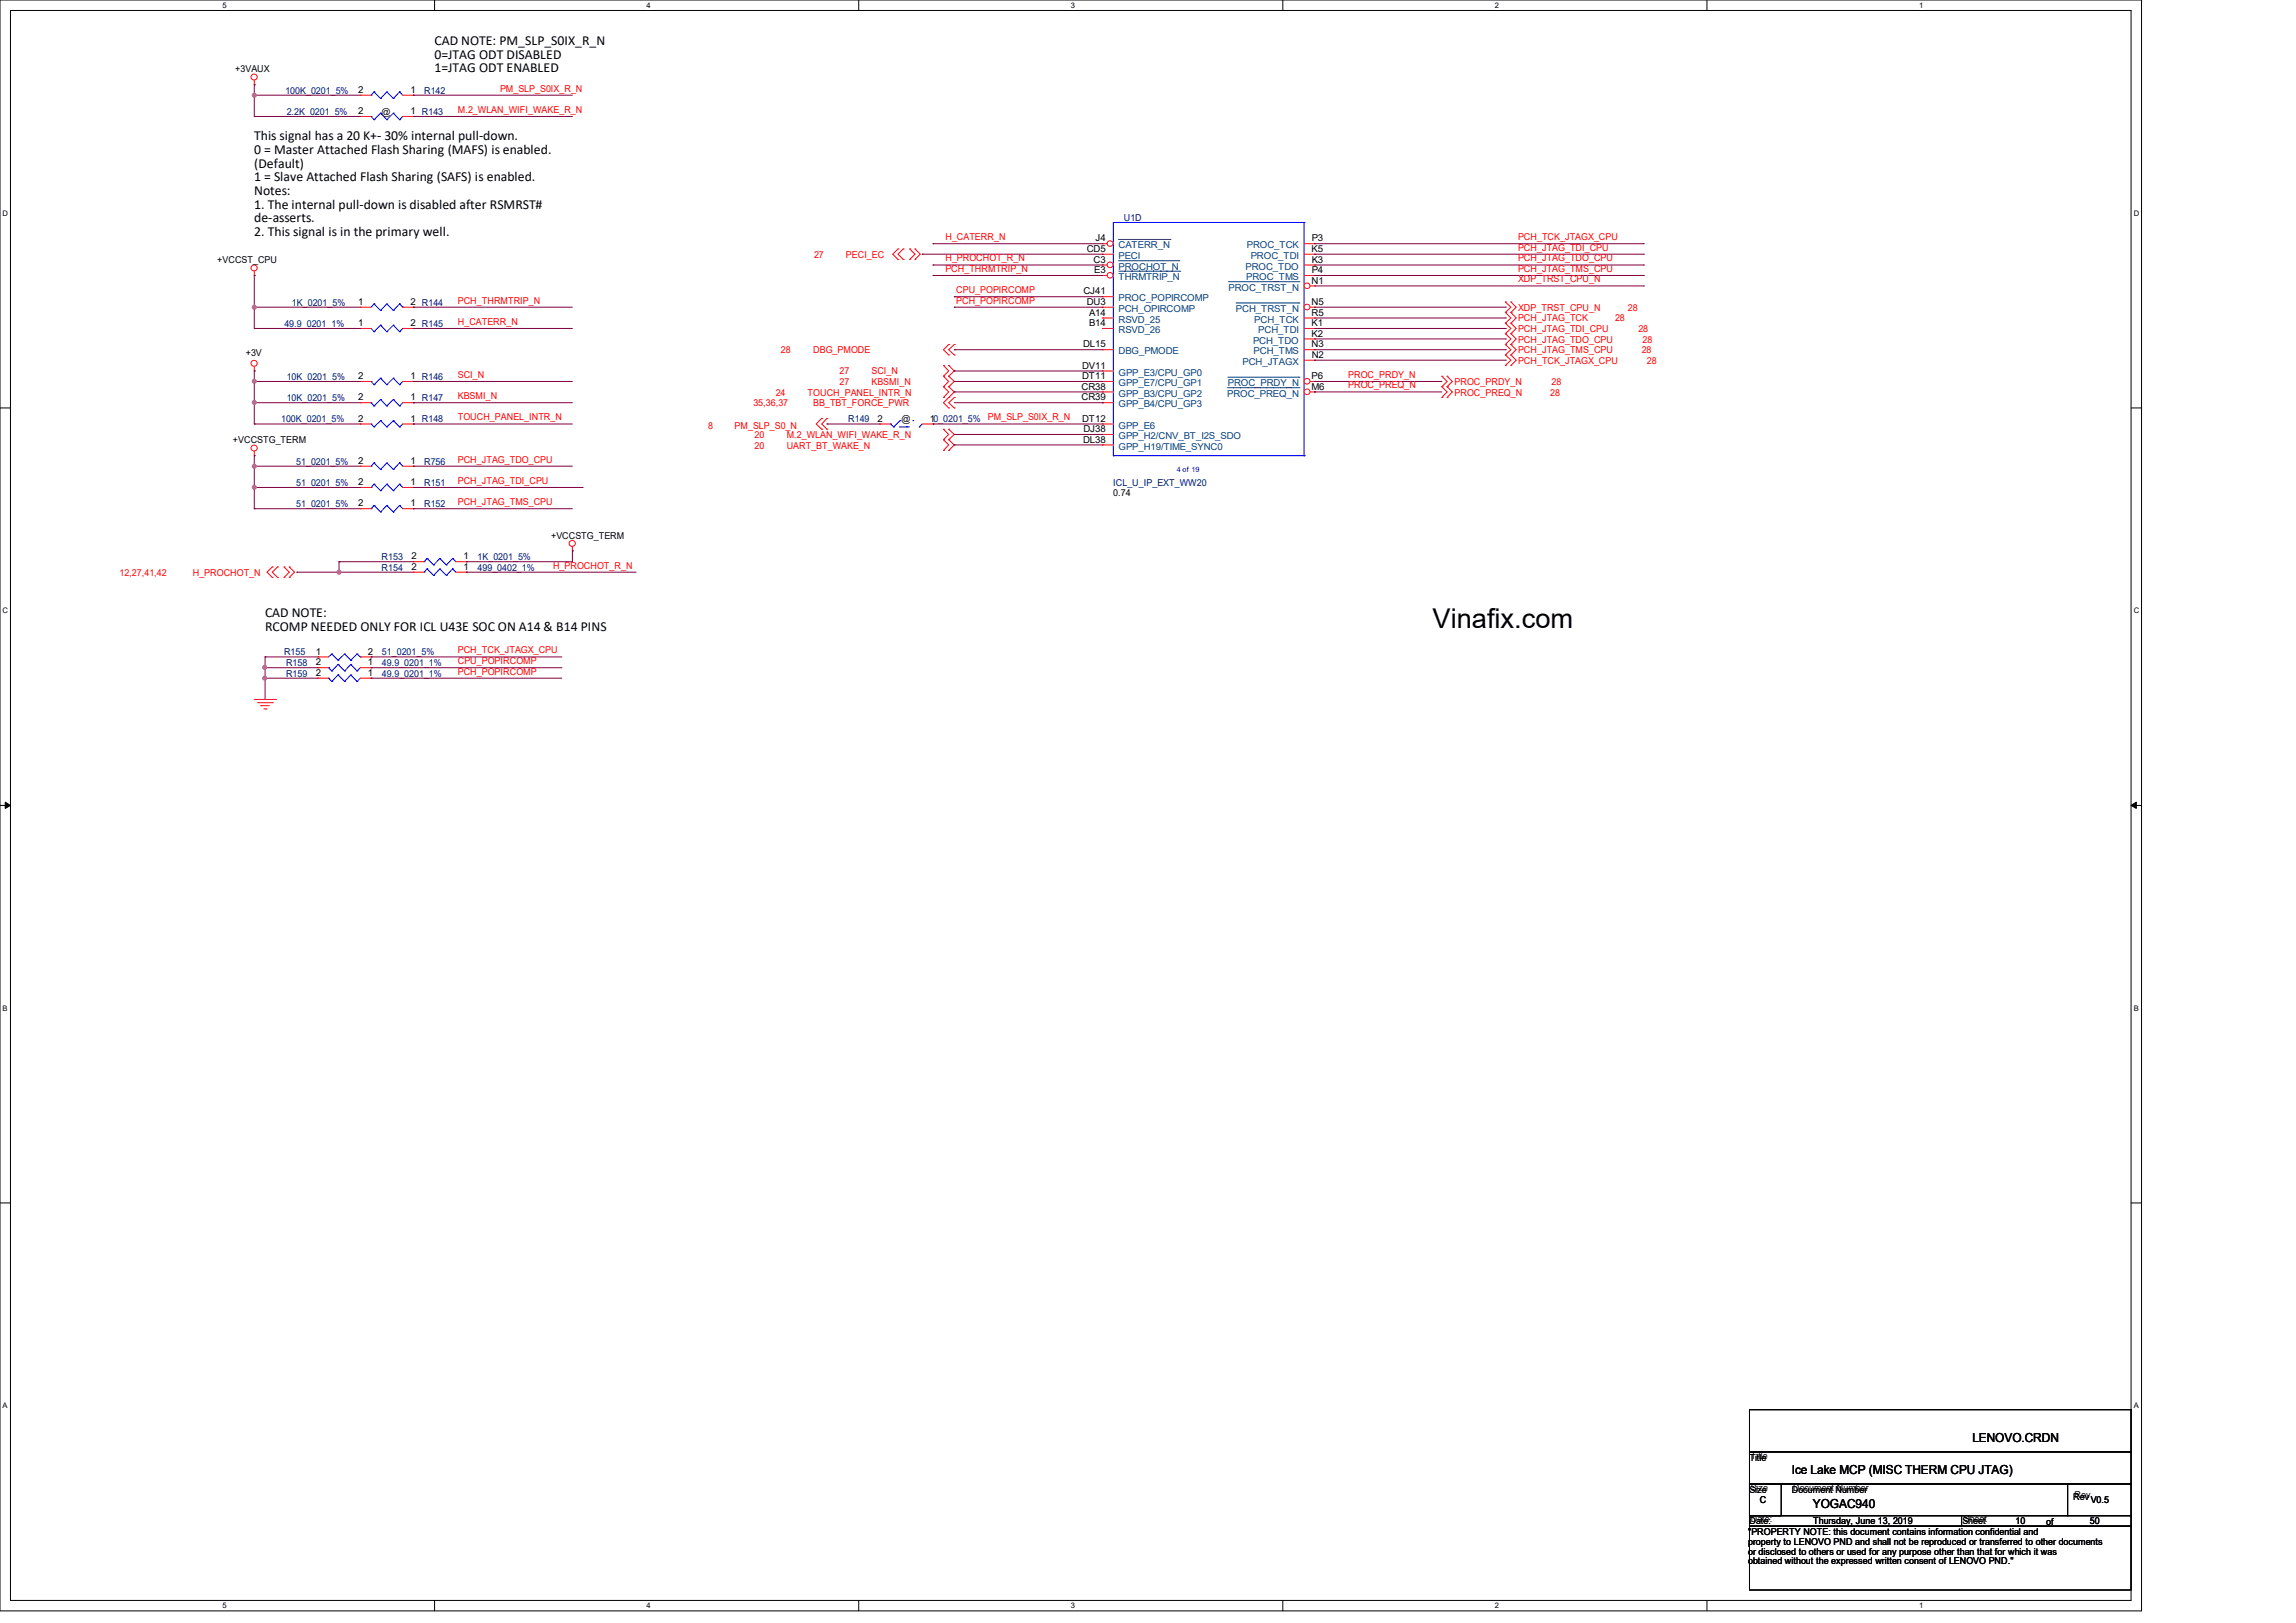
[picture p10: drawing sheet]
<svg xmlns="http://www.w3.org/2000/svg" width="297mm" height="210mm" viewBox="0 0 297 210" stroke-linecap="round" stroke-linejoin="round" font-family="sans-serif">
<defs><g id="words">
<text font-size="3.5" x="185.3" y="81.3">Vinafix.com</text>
<g font-size="1.8">
<text x="56.2" y="5.8">CAD NOTE: PM_SLP_S0IX_R_N</text>
<text x="56.2" y="7.6">0=JTAG ODT DISABLED</text>
<text x="56.2" y="9.4">1=JTAG ODT ENABLED</text>
<text x="32.9" y="18.1">This signal has a 20 K+- 30% internal pull-down.</text>
<text x="32.9" y="19.9">0 = Master Attached Flash Sharing (MAFS) is enabled.</text>
<text x="32.9" y="21.7">(Default)</text>
<text x="32.9" y="23.5">1 = Slave Attached Flash Sharing (SAFS) is enabled.</text>
<text x="32.9" y="25.2">Notes:</text>
<text x="32.9" y="27">1. The internal pull-down is disabled after RSMRST#</text>
<text x="32.9" y="28.8">de-asserts.</text>
<text x="32.9" y="30.6">2. This signal is in the primary well.</text>
<text x="34.3" y="79.8">CAD NOTE:</text>
<text x="34.3" y="81.6">RCOMP NEEDED ONLY FOR ICL U43E SOC ON A14 &amp; B14 PINS</text>
</g>
<g font-size="1.6">
<text x="231.8" y="190.7">Ice Lake MCP (MISC THERM CPU JTAG)</text>
<text x="255.1" y="186.6">LENOVO.CRDN</text>
<text x="234.5" y="195.1">YOGAC940</text>
</g>
<g font-size="1.2">
<text x="30.4" y="9.4">+3VAUX</text>
<text x="46.4" y="14.8">2</text>
<text x="46.4" y="12">2</text>
<text x="49.3" y="14.9">@</text>
<text x="53.1" y="14.8">1 R143</text>
<text x="53.1" y="12">1</text>
<text x="28.1" y="34">+VCCST_CPU</text>
<text x="140.6" y="32.6">CD5</text>
<text x="141.5" y="34">C3</text>
<text x="141.6" y="35.3">E3</text>
<text x="141.7" y="31.2">J4</text>
<text x="169.7" y="32.6">K5</text>
<text x="169.7" y="31.2">P3</text>
<text x="169.7" y="35.3">P4</text>
<text x="169.7" y="34">K3</text>
<text x="46.4" y="39.5">1</text>
<text x="53.1" y="39.5">2 R144</text>
<text x="140.2" y="38.1">CJ41</text>
<text x="140.6" y="39.5">DU3</text>
<text x="140.9" y="40.9">A14</text>
<text x="169.7" y="36.7">N1</text>
<text x="169.7" y="39.5">N5</text>
<text x="169.7" y="40.9">R5</text>
<text x="31.8" y="46.1">+3V</text>
<text x="46.4" y="42.2">1</text>
<text x="53.1" y="42.2">2 R145</text>
<text x="140" y="47.7">DV11</text>
<text x="140.1" y="45">DL15</text>
<text x="140.9" y="42.2">B14</text>
<text x="169.7" y="42.2">K1</text>
<text x="169.7" y="45">N3</text>
<text x="169.7" y="43.6">K2</text>
<text x="169.7" y="46.3">N2</text>
<text x="46.4" y="51.8">2</text>
<text x="46.4" y="49.1">2</text>
<text x="53.1" y="51.8">1 R147</text>
<text x="53.1" y="49.1">1 R146</text>
<text x="139.9" y="51.8">CR39</text>
<text x="139.9" y="50.4">CR38</text>
<text x="140" y="49.1">DT11</text>
<text x="169.7" y="50.4">M6</text>
<text x="169.7" y="49.1">P6</text>
<text x="30.1" y="57.4">+VCCSTG_TERM</text>
<text x="46.4" y="54.6">2</text>
<text x="53.1" y="54.6">1 R148</text>
<text x="113.5" y="54.6">2</text>
<text x="116.6" y="54.6">@</text>
<text x="120.3" y="54.6">10_0201_5%</text>
<text x="140" y="54.6">DT12</text>
<text x="140.1" y="57.3">DL38</text>
<text x="140.2" y="55.9">DJ38</text>
<text x="46.4" y="60">2</text>
<text x="46.4" y="65.5">2</text>
<text x="46.4" y="62.8">2</text>
<text x="53.1" y="60">1</text>
<text x="53.1" y="65.5">1</text>
<text x="53.1" y="62.8">1</text>
<text x="144" y="64.2">0.74</text>
<text x="71.3" y="69.7">+VCCSTG_TERM</text>
<text x="53.2" y="73.7">2</text>
<text x="53.2" y="72.4">2</text>
<text x="59.9" y="73.7">1</text>
<text x="59.9" y="72.4">1</text>
<text x="40.9" y="84.7">1</text>
<text x="40.9" y="86.1">2</text>
<text x="40.9" y="87.5">2</text>
<text x="47.6" y="84.7">2</text>
<text x="47.6" y="86.1">1</text>
<text x="47.6" y="87.5">1</text>
<text x="226.3" y="189">Title</text>
<text x="226.3" y="193.2">Size</text>
<text x="226.3" y="197.3">Date:</text>
<text x="227.7" y="194.5">C</text>
<text x="231.8" y="193.2">Document Number</text>
<text x="232" y="192.9">DocumentNumber</text>
<text x="234.6" y="197.3">Thursday, June 13, 2019</text>
<text x="253.9" y="197.3">Sheet</text>
<text x="260.7" y="197.3">10</text>
<text x="264.7" y="197.3">of</text>
<text x="268.2" y="194.1">Rev</text>
<text x="270.4" y="197.3">50</text>
<text x="270.5" y="194.5">V0.5</text>
<text x="226.1" y="198.6">&quot;PROPERTY NOTE: this document contains information confidential and</text>
<text x="226.1" y="199.9">property to LENOVO PND and shall not be reproduced or transferred to other documents</text>
<text x="226.1" y="201.2">or disclosed to others or used for any purpose other than that for which it was</text>
<text x="226.1" y="202.4">obtained without the expressed written consent of LENOVO PND.&quot;</text>
</g>
<g font-size="1.2" fill="#f00">
<text x="64.7" y="11.9">PM_SLP_S0IX_R_N</text>
<text x="59.2" y="14.6">M.2_WLAN_WIFI_WAKE_R_N</text>
<text x="105.3" y="33.4">27</text>
<text x="109.4" y="33.4">PECI_EC</text>
<text x="122.3" y="31.1">H_CATERR_N</text>
<text x="122.3" y="33.8">H_PROCHOT_R_N</text>
<text x="122.3" y="35.2">PCH_THRMTRIP_N</text>
<text x="196.4" y="31.1">PCH_TCK_JTAGX_CPU</text>
<text x="196.4" y="32.4">PCH_JTAG_TDI_CPU</text>
<text x="196.4" y="33.8">PCH_JTAG_TDO_CPU</text>
<text x="196.4" y="35.2">PCH_JTAG_TMS_CPU</text>
<text x="59.2" y="39.3">PCH_THRMTRIP_N</text>
<text x="123.7" y="37.9">CPU_POPIRCOMP</text>
<text x="123.7" y="39.3">PCH_POPIRCOMP</text>
<text x="196.4" y="41.6">PCH_JTAG_TCK</text>
<text x="196.4" y="40.2">XDP_TRST_CPU_N</text>
<text x="196.4" y="36.5">XDP_TRST_CPU_N</text>
<text x="208.9" y="41.6">28</text>
<text x="210.6" y="40.2">28</text>
<text x="59.2" y="42">H_CATERR_N</text>
<text x="101" y="45.7">28</text>
<text x="105.2" y="45.7">DBG_PMODE</text>
<text x="196.4" y="47.1">PCH_TCK_JTAGX_CPU</text>
<text x="196.4" y="43">PCH_JTAG_TDI_CPU</text>
<text x="196.4" y="45.7">PCH_JTAG_TMS_CPU</text>
<text x="196.4" y="44.3">PCH_JTAG_TDO_CPU</text>
<text x="211.9" y="43">28</text>
<text x="212.4" y="45.7">28</text>
<text x="212.5" y="44.3">28</text>
<text x="213" y="47.1">28</text>
<text x="59.2" y="51.6">KBSMI_N</text>
<text x="59.2" y="48.9">SCI_N</text>
<text x="97.5" y="52.6">35,36,37</text>
<text x="100.4" y="51.2">24</text>
<text x="104.5" y="51.2">TOUCH_PANEL_INTR_N</text>
<text x="105.2" y="52.6">BB_TBT_FORCE_PWR</text>
<text x="108.6" y="49.8">27</text>
<text x="108.6" y="48.4">27</text>
<text x="112.7" y="49.8">KBSMI_N</text>
<text x="112.7" y="48.4">SCI_N</text>
<text x="174.4" y="48.9">PROC_PRDY_N</text>
<text x="174.4" y="50.2">PROC_PREQ_N</text>
<text x="188.2" y="51.2">PROC_PREQ_N</text>
<text x="188.2" y="49.8">PROC_PRDY_N</text>
<text x="200.5" y="51.2">28</text>
<text x="200.7" y="49.8">28</text>
<text x="59.2" y="54.4">TOUCH_PANEL_INTR_N</text>
<text x="59.2" y="59.9">PCH_JTAG_TDO_CPU</text>
<text x="91.6" y="55.5">8</text>
<text x="95" y="55.5">PM_SLP_S0_N</text>
<text x="97.6" y="56.7">20</text>
<text x="97.6" y="58">20</text>
<text x="101.8" y="56.7">M.2_WLAN_WIFI_WAKE_R_N</text>
<text x="101.8" y="58">UART_BT_WAKE_N</text>
<text x="127.8" y="54.4">PM_SLP_S0IX_R_N</text>
<text x="59.2" y="62.6">PCH_JTAG_TDI_CPU</text>
<text x="59.2" y="65.4">PCH_JTAG_TMS_CPU</text>
<text x="15.5" y="74.5">12,27,41,42</text>
<text x="24.9" y="74.5">H_PROCHOT_N</text>
<text x="71.5" y="73.6">H_PROCHOT_R_N</text>
<text x="59.2" y="87.3">PCH_POPIRCOMP</text>
<text x="59.2" y="85.9">CPU_POPIRCOMP</text>
<text x="59.2" y="84.5">PCH_TCK_JTAGX_CPU</text>
</g>
<g font-size="1.2" fill="#000080">
<text x="36.9" y="12.1">100K_0201_5%</text>
<text x="37.1" y="14.9">2.2K_0201_5%</text>
<text x="54.9" y="12.1">R142</text>
<text x="145.4" y="28.6">U1D</text>
<text x="37.8" y="39.5">1K_0201_5%</text>
<text x="36.8" y="42.3">49.9_0201_1%</text>
<text x="37.1" y="51.9">10K_0201_5%</text>
<text x="37.1" y="49.1">10K_0201_5%</text>
<text x="36.4" y="54.6">100K_0201_5%</text>
<text x="109.7" y="54.6">R149</text>
<text x="38.3" y="60.1">51_0201_5%</text>
<text x="38.3" y="65.6">51_0201_5%</text>
<text x="38.3" y="62.9">51_0201_5%</text>
<text x="54.9" y="60.1">R756</text>
<text x="54.9" y="65.6">R152</text>
<text x="54.9" y="62.9">R151</text>
<text x="144" y="62.9">ICL_U_IP_EXT_WW20</text>
<text x="49.4" y="73.8">R154</text>
<text x="49.4" y="72.4">R153</text>
<text x="61.8" y="73.8">499_0402_1%</text>
<text x="61.8" y="72.4">1K_0201_5%</text>
<text x="36.7" y="84.8">R155</text>
<text x="37" y="86.1">R158</text>
<text x="37" y="87.5">R159</text>
<text x="49.4" y="84.8">51_0201_5%</text>
<text x="49.4" y="86.1">49.9_0201_1%</text>
<text x="49.4" y="87.5">49.9_0201_1%</text>
</g>
<g font-size="1.2" fill="#004080">
<text x="144.7" y="33.5">PECI</text>
<text x="144.7" y="34.9">PROCHOT_N</text>
<text x="144.7" y="32.1">CATERR_N</text>
<text x="161.1" y="34.9">PROC_TDO</text>
<text x="161.3" y="32.1">PROC_TCK</text>
<text x="161.8" y="33.5">PROC_TDI</text>
<text x="144.7" y="40.3">PCH_OPIRCOMP</text>
<text x="144.7" y="39">PROC_POPIRCOMP</text>
<text x="144.7" y="36.2">THRMTRIP_N</text>
<text x="144.7" y="41.7">RSVD_25</text>
<text x="158.9" y="37.6">PROC_TRST_N</text>
<text x="159.9" y="40.3">PCH_TRST_N</text>
<text x="161.2" y="36.2">PROC_TMS</text>
<text x="162.3" y="41.7">PCH_TCK</text>
<text x="144.7" y="45.8">DBG_PMODE</text>
<text x="144.7" y="43.1">RSVD_26</text>
<text x="160.7" y="47.2">PCH_JTAGX</text>
<text x="162.1" y="44.4">PCH_TDO</text>
<text x="162.2" y="45.8">PCH_TMS</text>
<text x="162.8" y="43.1">PCH_TDI</text>
<text x="144.7" y="48.6">GPP_E3/CPU_GP0</text>
<text x="144.7" y="52.7">GPP_B4/CPU_GP3</text>
<text x="144.7" y="51.3">GPP_B3/CPU_GP2</text>
<text x="144.7" y="50">GPP_E7/CPU_GP1</text>
<text x="158.7" y="51.3">PROC_PREQ_N</text>
<text x="158.8" y="50">PROC_PRDY_N</text>
<text x="144.7" y="58.2">GPP_H19/TIME_SYNC0</text>
<text x="144.7" y="56.8">GPP_H2/CNV_BT_I2S_SDO</text>
<text x="144.7" y="55.5">GPP_E6</text>
</g>
<g font-size="1">
<text x="28.8" y="1">5</text>
<text x="83.7" y="1">4</text>
<text x="138.5" y="1">3</text>
<text x="193.4" y="1">2</text>
<text x="248.2" y="1">1</text>
<text x=".3" y="27.9">D</text>
<text x="276" y="27.9">D</text>
<text x=".3" y="79.4">C</text>
<text x="276" y="79.4">C</text>
<text x=".3" y="130.8">B</text>
<text x="276" y="130.8">B</text>
<text x=".3" y="182.2">A</text>
<text x="276" y="182.2">A</text>
<text x="28.8" y="208.1">5</text>
<text x="83.7" y="208.1">4</text>
<text x="138.5" y="208.1">3</text>
<text x="193.4" y="208.1">2</text>
<text x="248.2" y="208.1">1</text>
</g>
<text font-size=".9" fill="#00f" x="152.2" y="61">4 of 19</text>
</g></defs>
<path d="M0 0h277v208.4h-277zM1.4 1.4h274.3v205.7h-274.3z" fill="none" stroke="#000" stroke-width=".13"/>
<g fill="#fff">
<path d="M28.8 .1h.5v1.1h-.5z"/>
<path d="M28.8 207.2h.5v1.1h-.5z"/>
</g>
<path d="M56.2 0v1.4M56.2 207.1v1.3" fill="none" stroke="#000" stroke-width=".13"/>
<g fill="#fff">
<path d="M83.7 .1h.5v1.1h-.5z"/>
<path d="M83.7 207.2h.5v1.1h-.5z"/>
</g>
<path d="M111.1 0v1.4M111.1 207.1v1.3" fill="none" stroke="#000" stroke-width=".13"/>
<g fill="#fff">
<path d="M138.5 .1h.6v1.1h-.6z"/>
<path d="M138.5 207.2h.6v1.1h-.6z"/>
</g>
<path d="M165.9 0v1.4M165.9 207.1v1.3" fill="none" stroke="#000" stroke-width=".13"/>
<g fill="#fff">
<path d="M193.4 .1h.5v1.1h-.5z"/>
<path d="M193.4 207.2h.5v1.1h-.5z"/>
</g>
<path d="M220.8 0v1.4M220.8 207.1v1.3" fill="none" stroke="#000" stroke-width=".13"/>
<g fill="#fff">
<path d="M248.2 .1h.6v1.1h-.6z"/>
<path d="M248.2 207.2h.6v1.1h-.6z"/>
</g>
<path d="M.3 27.6h.8M276 27.6h.7M.3 79h.8M276 79h.7" fill="none" stroke="#fff" stroke-width="1.1" stroke-linecap="butt"/>
<path d="M0 52.8h1.4M275.7 52.8h1.3" fill="none" stroke="#000" stroke-width=".13"/>
<g fill="#fff">
<path d="M.3 129.9h.7v1.1h-.7z"/>
<path d="M276 129.9h.6v1.1h-.6z"/>
</g>
<path d="M0 104.2h1.4M275.7 104.2h1.3" fill="none" stroke="#000" stroke-width=".13"/>
<path d="M.7 103.8l.7 .4-.7 .4zM275.7 104.2l.7-.4v.8z" fill="#000" stroke="#000" stroke-width=".13"/>
<g fill="#fff">
<path d="M.3 181.4h.7v1.1h-.7z"/>
<path d="M276 181.4h.6v1.1h-.6z"/>
</g>
<path d="M0 155.7h1.4M275.7 155.7h1.3M226.3 182.4h49.4v5.5h-49.4zM226.3 187.9h49.4v4.1h-49.4zM226.3 192h4.1v4.1h-4.1zM226.3 192h41.2v4.1h-41.2zM226.3 196.1h27.4v1.4h-27.4zM226.3 197.5h49.4v8.2h-49.4zM253.7 196.1h22v1.4h-22zM267.5 192h8.2v4.1h-8.2z" fill="none" stroke="#000" stroke-width=".13"/>
<g fill="none" stroke="#f00" stroke-width=".13">
<path d="M32.9 11h.1M32.9 10.4v.6M46.6 15.1h.1M46.6 12.3h.1M46.6 15.1h1.4M46.6 12.3h1.4M52.1 15.1h1.4M52.1 12.3h1.4M53.5 15.1h.1M53.5 12.3h.1M32.9 35.6h.1M32.9 35.1v.5"/>
<path d="M46.6 39.8h.1M46.6 39.8h1.4M52.1 39.8h1.4M53.5 39.8h.1M116.2 33.6h.1M116.2 32.2h.1M116.2 32.2l-.7 .7 .7 .7M116.8 32.2h.1M116.8 33.6h.1M116.8 32.2l-.6 .7 .6 .7M117.7 33.6h.1M117.7 32.2h.1"/>
<path d="M117.7 32.2l.7 .7-.7 .7M118.4 33.6h.1M118.4 32.2h.1M118.4 32.2l.6 .7-.6 .7M142.6 32.9h.1M142.6 39.8h.1M142.6 39.8h1.4M142.6 32.9h1.4M168.7 31.5h1.4M170.1 31.5h.1M194.7 39.1h.1M194.7 39.1l.8 .7-.8 .6"/>
<path d="M195.5 39.1h.1M195.5 39.1l.6 .7-.6 .6M32.9 59h.1M32.9 48h.1M32.9 47.5v.5M32.9 58.4v.6M46.6 54.9h.1M46.6 52.1h.1M46.6 49.4h.1M46.6 54.9h1.4M46.6 52.1h1.4M46.6 49.4h1.4"/>
<path d="M52.1 54.9h1.4M52.1 52.1h1.4M52.1 49.4h1.4M53.5 54.9h.1M53.5 52.1h.1M53.5 49.4h.1M106.3 54.1h.1M106.3 55.5h.1M106.3 54.1l-.7 .8 .7 .6M107 54.1h.1M107 55.5h.1M107 54.1l-.7 .8 .7 .6"/>
<path d="M113.8 54.9h.1M113.8 54.9h1.4M119.3 54.9h1.4M120.7 54.9h.1M122 48.7h.1M122 50h.1M122 51.4h.1M122 47.3h.1M122 55.5h.1M122 56.9h.1M122 58.3h.1M122 48.7l.7 .7-.7 .6"/>
<path d="M122 50l.7 .7-.7 .7M122 47.3l.7 .7-.7 .7M122 55.5l.7 .7-.7 .7M122 56.9l.7 .7-.7 .7M122.7 50h.1M122.7 48.7h.1M122.7 51.4h.1M122.7 52.8h.1M122.7 47.3h.1M122.7 56.9h.1M122.7 55.5h.1M122.7 58.3h.1"/>
<path d="M122.7 45.9h.1M122.7 44.6h.1M122.7 48.7l.7 .7-.7 .6M122.7 50l.7 .7-1.4 1.4 .7 .7M122.7 47.3l.7 .7-.7 .7M122.7 55.5l.7 .7-.7 .7M122.7 56.9l.7 .7-.7 .7M122.7 44.6l-.7 .7 .7 .6M123.4 52.8h.1M123.4 51.4h.1M123.4 45.9h.1M123.4 44.6h.1"/>
<path d="M123.4 51.4l-.7 .7 .7 .7M123.4 44.6l-.7 .7 .7 .6M142.6 45.3h.1M142.6 57.6h.1M142.6 45.3h1.4M142.6 57.6h1.4M168.7 46.6h1.4M170.1 46.6h.1M186.5 50h.1M186.5 51.4h.1M186.5 48.7h.1M186.5 50l.7 .7-.7 .7"/>
<path d="M186.5 48.7l.7 .7-.7 .6M187.2 51.4h.1M187.2 50h.1M187.2 48.7h.1M187.2 50l.7 .7-.7 .7M187.2 48.7l.7 .7-.7 .6M194.7 45.9h.1M194.7 47.3h.1M194.7 41.8h.1M194.7 43.2h.1M194.7 40.4h.1M194.7 44.6h.1"/>
<path d="M194.7 45.9l.8 .7-.8 .7M194.7 41.8l.8 .7-.8 .7M194.7 40.4l.8 .7-.8 .7M194.7 44.6l.8 .7-.8 .6M194.7 43.2l.8 .7-.8 .7M195.5 47.3h.1M195.5 45.9h.1M195.5 43.2h.1M195.5 41.8h.1M195.5 40.4h.1M195.5 44.6h.1M195.5 45.9l.6 .7-.6 .7"/>
<path d="M195.5 41.8l.6 .7-.6 .7M195.5 40.4l.6 .7-.6 .7M195.5 44.6l.6 .7-.6 .6M195.5 43.2l.6 .7-.6 .7M35.2 73.4h.1M35.2 74.7h.1M35.2 73.4l-.7 .6 .7 .7M35.9 74.7h.1M35.9 73.4h.1M35.9 73.4l-.7 .6 .7 .7M36.7 73.4h.1M36.7 74.7h.1"/>
<path d="M36.7 73.4l.7 .6-.7 .7M37.4 73.4h.1M37.4 74.7h.1M37.4 73.4l.7 .6-.7 .7M46.6 60.3h.1M46.6 65.8h.1M46.6 63.1h.1M46.6 60.3h1.4M46.6 65.8h1.4M46.6 63.1h1.4M52.1 60.3h1.4M52.1 65.8h1.4"/>
<path d="M52.1 63.1h1.4M53.5 60.3h.1M53.5 65.8h.1M53.5 63.1h.1M74 71.3h.1M74 70.7v.6M32.9 90.5h2.7M33.3 90.9h1.9M33.7 91.3h.1M33.7 91.3h1.1M34.1 91.7h.3M34.4 91.7h.1"/>
<path d="M35.2 90.9h.1M35.6 90.5h.1M41.1 85h.1M41.1 86.4h.1M41.1 85h1.4M41.1 86.4h1.4M46.6 85h1.4M46.6 86.4h1.4M48 85h.1M48 86.4h.1"/>
<circle cx="32.9" cy="10" r=".39"/>
<circle cx="32.9" cy="34.7" r=".39"/>
<circle cx="32.9" cy="58" r=".39"/>
<circle cx="32.9" cy="47" r=".39"/>
<circle cx="74" cy="70.3" r=".39"/>
</g>
<g fill="none" stroke="#00f" stroke-width=".13">
<path d="M48 15.1h.1M48 12.3h.1M48 15.1l.4 .4M48.4 15.5h.1M48.4 11.9h.1M48.4 11.9l.8 .8M48.4 11.9l-.4 .4M49.2 14.6h.1M49.2 12.7h.1M49.2 14.6l.8 .9M49.2 14.6l-.8 .9M50 15.5h.1"/>
<path d="M50 11.9h.1M50 11.9l.9 .8M50 11.9l-.8 .8M50.9 14.6h.1M50.9 12.7h.1M50.9 14.6l.8 .9M50.9 14.6l-.9 .9M51.7 15.5h.1M51.7 11.9h.1M51.7 11.9l.4 .4M51.7 11.9l-.8 .8M52.1 15.1l-.4 .4"/>
<path d="M48.4 39.3h.1M48.4 39.3l-.4 .5M48.4 39.3l.8 .9M50 39.3h.1M50 39.3l-.8 .9M50 39.3l.9 .9M51.7 39.3h.1M51.7 39.3l-.8 .9M51.7 39.3l.4 .5M52.1 39.8h.1M168.7 28.8h.1M168.7 28.8h-24.7v30.2"/>
<path d="M168.7 28.8v30.2M48 54.9h.1M48 52.1h.1M48 49.4h.1M48 54.9l.4 .3M48 52.1l.4 .4M48 49.4l.4 .4M48.4 59.9h.1M48.4 55.2h.1M48.4 52.5h.1M48.4 49.8h.1M48.4 59.9l.8 .8"/>
<path d="M48.4 59.9l-.4 .4M49.2 54.4h.1M49.2 51.7h.1M49.2 48.9h.1M49.2 40.2h.1M49.2 54.4l.8 .8M49.2 54.4l-.8 .8M49.2 51.7l.8 .8M49.2 51.7l-.8 .8M49.2 48.9l.8 .9M49.2 48.9l-.8 .9M50 59.9h.1"/>
<path d="M50 55.2h.1M50 52.5h.1M50 49.8h.1M50 59.9l.9 .8M50 59.9l-.8 .8M50.9 54.4h.1M50.9 51.7h.1M50.9 48.9h.1M50.9 40.2h.1M50.9 54.4l.8 .8M50.9 54.4l-.9 .8M50.9 51.7l.8 .8"/>
<path d="M50.9 51.7l-.9 .8M50.9 48.9l.8 .9M50.9 48.9l-.9 .9M51.7 59.9h.1M51.7 55.2h.1M51.7 52.5h.1M51.7 49.8h.1M51.7 59.9l.4 .4M51.7 59.9l-.8 .8M52.1 54.9l-.4 .3M52.1 52.1l-.4 .4M52.1 49.4l-.4 .4"/>
<path d="M115.2 54.9h.1M115.2 54.9l.4 .3M115.6 55.2h.1M116.3 55.2h1.4M116.4 54.4h.1M116.4 54.4l-.8 .8M117.3 55.2h.1M118.1 54.4h.1M118.9 55.2h.1M119.3 54.9l-.4 .3M144 59h.1M144 59h24.7"/>
<path d="M168.7 59h.1M48 60.3h.1M48 65.8h.1M48 63.1h.1M48.4 65.4h.1M48.4 62.7h.1M48.4 65.4l.8 .9M48.4 65.4l-.4 .4M48.4 62.7l.8 .8M48.4 62.7l-.4 .4M49.2 60.7h.1M49.2 66.3h.1"/>
<path d="M49.2 63.5h.1M50 65.4h.1M50 62.7h.1M50 65.4l.9 .9M50 65.4l-.8 .9M50 62.7l.9 .8M50 62.7l-.8 .8M50.9 60.7h.1M50.9 66.3h.1M50.9 63.5h.1M51.7 65.4h.1M51.7 62.7h.1"/>
<path d="M51.7 65.4l.4 .4M51.7 65.4l-.8 .9M51.7 62.7l.4 .4M51.7 62.7l-.8 .8M42.5 86.4h.1M42.5 86.4l.4 .4M42.9 84.6h.1M42.9 86.8h.1M42.9 84.6l-.4 .4M42.9 84.6l.8 .8M43.7 85.4h.1M43.7 86h.1"/>
<path d="M43.7 86l.9 .8M43.7 86l-.8 .8M44.6 84.6h.1M44.6 86.8h.1M44.6 84.6l-.9 .8M44.6 84.6l.8 .8M45.4 85.4h.1M45.4 86h.1M45.4 86l.8 .8M45.4 86l-.8 .8M46.2 84.6h.1M46.2 86.8h.1"/>
<path d="M46.2 84.6l-.8 .8M46.2 84.6l.4 .4M46.6 85h.1M46.6 86.4l-.4 .4"/>
</g>
<circle cx="169.1" cy="50.7" r=".37" fill="#fff" stroke="#f00" stroke-width=".13"/>
<path d="M142.6 38.4h.1M142.6 38.4h1.4M168.7 34.3h1.4M170.1 34.3h.1M142.6 48h.1M142.6 52.1h.1M142.6 48h1.4M142.6 52.1h1.4M168.7 42.5h1.4M169.5 50.7h.6M170.1 50.7h.1M170.1 42.5h.1" fill="none" stroke="#f00" stroke-width=".13"/>
<path d="M168 50.2h.1" fill="none" stroke="#004080" stroke-width=".13"/>
<circle cx="143.6" cy="35.6" r=".37" fill="#fff" stroke="#f00" stroke-width=".13"/>
<path d="M142.6 35.6h.1M142.6 35.6h.6M168.7 45.3h1.4M170.1 45.3h.1" fill="none" stroke="#f00" stroke-width=".13"/>
<path d="M152.6 35.1h.1" fill="none" stroke="#004080" stroke-width=".13"/>
<circle cx="143.6" cy="34.3" r=".37" fill="#fff" stroke="#f00" stroke-width=".13"/>
<g fill="none" stroke="#f00" stroke-width=".13">
<path d="M142.6 34.3h.1M142.6 34.3h.6M142.6 50.7h.1M142.6 49.4h.1M142.6 42.5h.1M142.6 56.2h.1M142.6 54.9h.1M142.6 50.7h1.4M142.6 49.4h1.4M142.6 42.5h1.4M142.6 56.2h1.4M142.6 54.9h1.4"/>
<path d="M168.7 41.1h1.4M168.7 43.9h1.4M170.1 41.1h.1M170.1 43.9h.1"/>
</g>
<path d="M144.7 35.1h7.9M144.7 33.7h7.8M152.5 33.7h.1" fill="none" stroke="#004080" stroke-width=".13"/>
<circle cx="169.1" cy="37" r=".37" fill="#fff" stroke="#f00" stroke-width=".13"/>
<path d="M169.5 37h.6M170.1 37h.1" fill="none" stroke="#f00" stroke-width=".13"/>
<path d="M158.9 36.4h9.1M168 36.4h.1" fill="none" stroke="#004080" stroke-width=".13"/>
<circle cx="169.1" cy="39.7" r=".37" fill="#fff" stroke="#f00" stroke-width=".13"/>
<path d="M169.5 39.8h.6M170.1 39.8h.1" fill="none" stroke="#f00" stroke-width=".13"/>
<path d="M159.9 39.2h8.1M168 39.2h.1" fill="none" stroke="#004080" stroke-width=".13"/>
<circle cx="169.1" cy="49.3" r=".37" fill="#fff" stroke="#f00" stroke-width=".13"/>
<path d="M142.6 41.1h.1M142.6 41.1h1.4M169.5 49.4h.6M170.1 49.4h.1" fill="none" stroke="#f00" stroke-width=".13"/>
<path d="M158.7 50.2h9.3M158.8 48.8h9.2M168 48.8h.1" fill="none" stroke="#004080" stroke-width=".13"/>
<circle cx="143.6" cy="31.5" r=".37" fill="#fff" stroke="#f00" stroke-width=".13"/>
<g fill="none" stroke="#f00" stroke-width=".13">
<path d="M142.6 31.5h.1M142.6 31.5h.6M168.7 32.9h1.4M168.7 35.6h1.4M170.1 32.9h.1M170.1 35.6h.1M46.6 42.5h.1M46.6 42.5h1.4M52.1 42.5h1.4M53.5 42.5h.1M53.5 74h.1M53.5 72.7h.1"/>
<path d="M53.5 74h1.4M53.5 72.7h1.4M59 74h1.3M59 72.7h1.3M60.3 74h.1M60.3 72.7h.1M41.1 87.8h.1M41.1 87.8h1.4M46.6 87.8h1.4M48 87.8h.1"/>
</g>
<path d="M144.7 31h6.6M151.3 31h.1" fill="none" stroke="#004080" stroke-width=".13"/>
<g fill="none" stroke="#00f" stroke-width=".13">
<path d="M48 42.5l.4 .4M48.4 42.9h.1M49.2 42.1h.1M49.2 42.1l-.8 .8M49.2 42.1l.8 .8M50 42.9h.1M50.9 42.1h.1M50.9 42.1l-.9 .8M50.9 42.1l.8 .8M51.7 42.9h.1M52.1 42.5h.1M52.1 42.5l-.4 .4"/>
<path d="M54.9 74h.1M54.9 72.7h.1M55.2 73.6h.1M55.2 72.3h.1M55.2 73.6l.9 .9M55.2 73.6l-.3 .4M55.2 72.3l.9 .8M55.2 72.3l-.3 .4M56.1 74.5h.1M56.1 73.1h.1M56.9 73.6h.1M56.9 72.3h.1"/>
<path d="M56.9 73.6l.8 .9M56.9 73.6l-.8 .9M56.9 72.3l.8 .8M56.9 72.3l-.8 .8M57.7 74.5h.1M57.7 73.1h.1M58.5 73.6h.1M58.5 72.3h.1M58.5 73.6l.5 .4M58.5 73.6l-.8 .9M58.5 72.3l.5 .4M58.5 72.3l-.8 .8"/>
<path d="M42.5 87.8h.1M42.5 87.8l.4 .4M42.9 88.2h.1M43.7 87.3h.1M43.7 87.3l.9 .9M43.7 87.3l-.8 .9M44.6 88.2h.1M45.4 87.3h.1M45.4 87.3l.8 .9M45.4 87.3l-.8 .9M46.2 88.2h.1M46.6 87.8l-.4 .4"/>
</g>
<g fill="none" stroke="#800040" stroke-width=".13">
<path d="M32.9 11h.1M32.9 12.3h.1M32.9 15.1h.1M32.9 11v4.1M32.9 12.3h13.7M32.9 15.1h13.7M53.5 12.3h.1M53.5 15.1h.1M53.5 12.3h20.5M53.5 15.1h20.5M32.9 35.6h.1M32.9 39.8h.1"/>
<path d="M32.9 35.6v6.9M32.9 39.8h13.7M53.5 39.8h.1M53.5 39.8h20.5M119.3 32.9h.1M119.3 32.9h23.3M120.7 31.5h.1M120.7 34.3h.1M120.7 35.6h.1M120.7 31.5h21.9M120.7 34.3h21.9M120.7 35.6h21.9"/>
<path d="M123.4 38.4h.1M123.4 39.8h.1M123.4 39.8h19.2M123.4 38.4h19.2M170.1 39.8h24.6M170.1 31.5h42.5M170.1 32.9h42.5M170.1 34.3h42.5M170.1 35.6h42.5M170.1 37h42.5M194.7 39.8h.1M212.6 31.5h.1"/>
<path d="M212.6 32.9h.1M212.6 34.3h.1M212.6 35.6h.1M212.6 37h.1M32.9 48h.1M32.9 59h.1M32.9 42.5h.1M32.9 54.9h.1M32.9 52.1h.1M32.9 49.4h.1M32.9 48v6.9M32.9 59v6.8"/>
<path d="M32.9 54.9h13.7M32.9 42.5h13.7M32.9 49.4h13.7M32.9 52.1h13.7M53.5 54.9h.1M53.5 42.5h.1M53.5 52.1h.1M53.5 49.4h.1M53.5 54.9h20.5M53.5 42.5h20.5M53.5 49.4h20.5M53.5 52.1h20.5"/>
<path d="M107 54.9h.1M107 54.9h6.8M120.7 54.9h.1M120.7 54.9h21.9M123.4 49.4h.1M123.4 50.7h.1M123.4 56.2h.1M123.4 48h.1M123.4 57.6h.1M123.4 45.3h.1M123.4 49.4h19.2M123.4 50.7h19.2"/>
<path d="M123.4 52.1h19.2M123.4 56.2h19.2M123.4 48h19.2M123.4 57.6h19.2M123.4 45.3h19.2M142.6 52.1h.1M170.1 49.4h.1M170.1 50.7h.1M170.1 42.5h24.6M170.1 49.4h16.4M170.1 50.7h16.4M170.1 45.3h24.6"/>
<path d="M170.1 46.6h24.6M170.1 41.1h24.6M170.1 43.9h24.6M194.7 46.6h.1M194.7 41.1h.1M194.7 42.5h.1M194.7 43.9h.1M194.7 45.3h.1M32.9 60.3h.1M32.9 63.1h.1M32.9 65.8h.1M32.9 60.3h13.7"/>
<path d="M32.9 63.1h13.7M32.9 65.8h13.7M38.4 74h.1M38.4 74h15.1M43.9 74h.1M43.9 72.7h.1M43.9 72.7h9.6M43.9 72.7v1.3M53.5 60.3h.1M53.5 63.1h.1M53.5 65.8h.1M53.5 60.3h20.5"/>
<path d="M53.5 63.1h21.9M53.5 65.8h20.5M60.3 72.7h.1M60.3 74h.1M60.3 74h22M74 71.3h.1M74 71.3v1.4h-13.7M34.3 86.4h.1M34.3 87.8h.1M34.3 85h.1M34.3 87.8h6.8M34.3 86.4h6.8"/>
<path d="M34.3 85v5.5M34.3 85h6.8M48 87.8h.1M48 86.4h.1M48 85h.1M48 87.8h24.7M48 86.4h24.7M48 85h24.7"/>
</g>
<g fill="#f0f" stroke="#f0f" stroke-width=".13">
<circle cx="43.9" cy="74" r=".25"/>
<circle cx="32.9" cy="39.8" r=".25"/>
<circle cx="34.2" cy="86.4" r=".25"/>
<circle cx="32.9" cy="60.3" r=".25"/>
<circle cx="32.9" cy="63.1" r=".25"/>
<circle cx="34.2" cy="87.8" r=".25"/>
<circle cx="32.9" cy="52.1" r=".25"/>
<circle cx="32.9" cy="12.3" r=".25"/>
<circle cx="32.9" cy="49.3" r=".25"/>
</g>
<use href="#words"/>
</svg>
